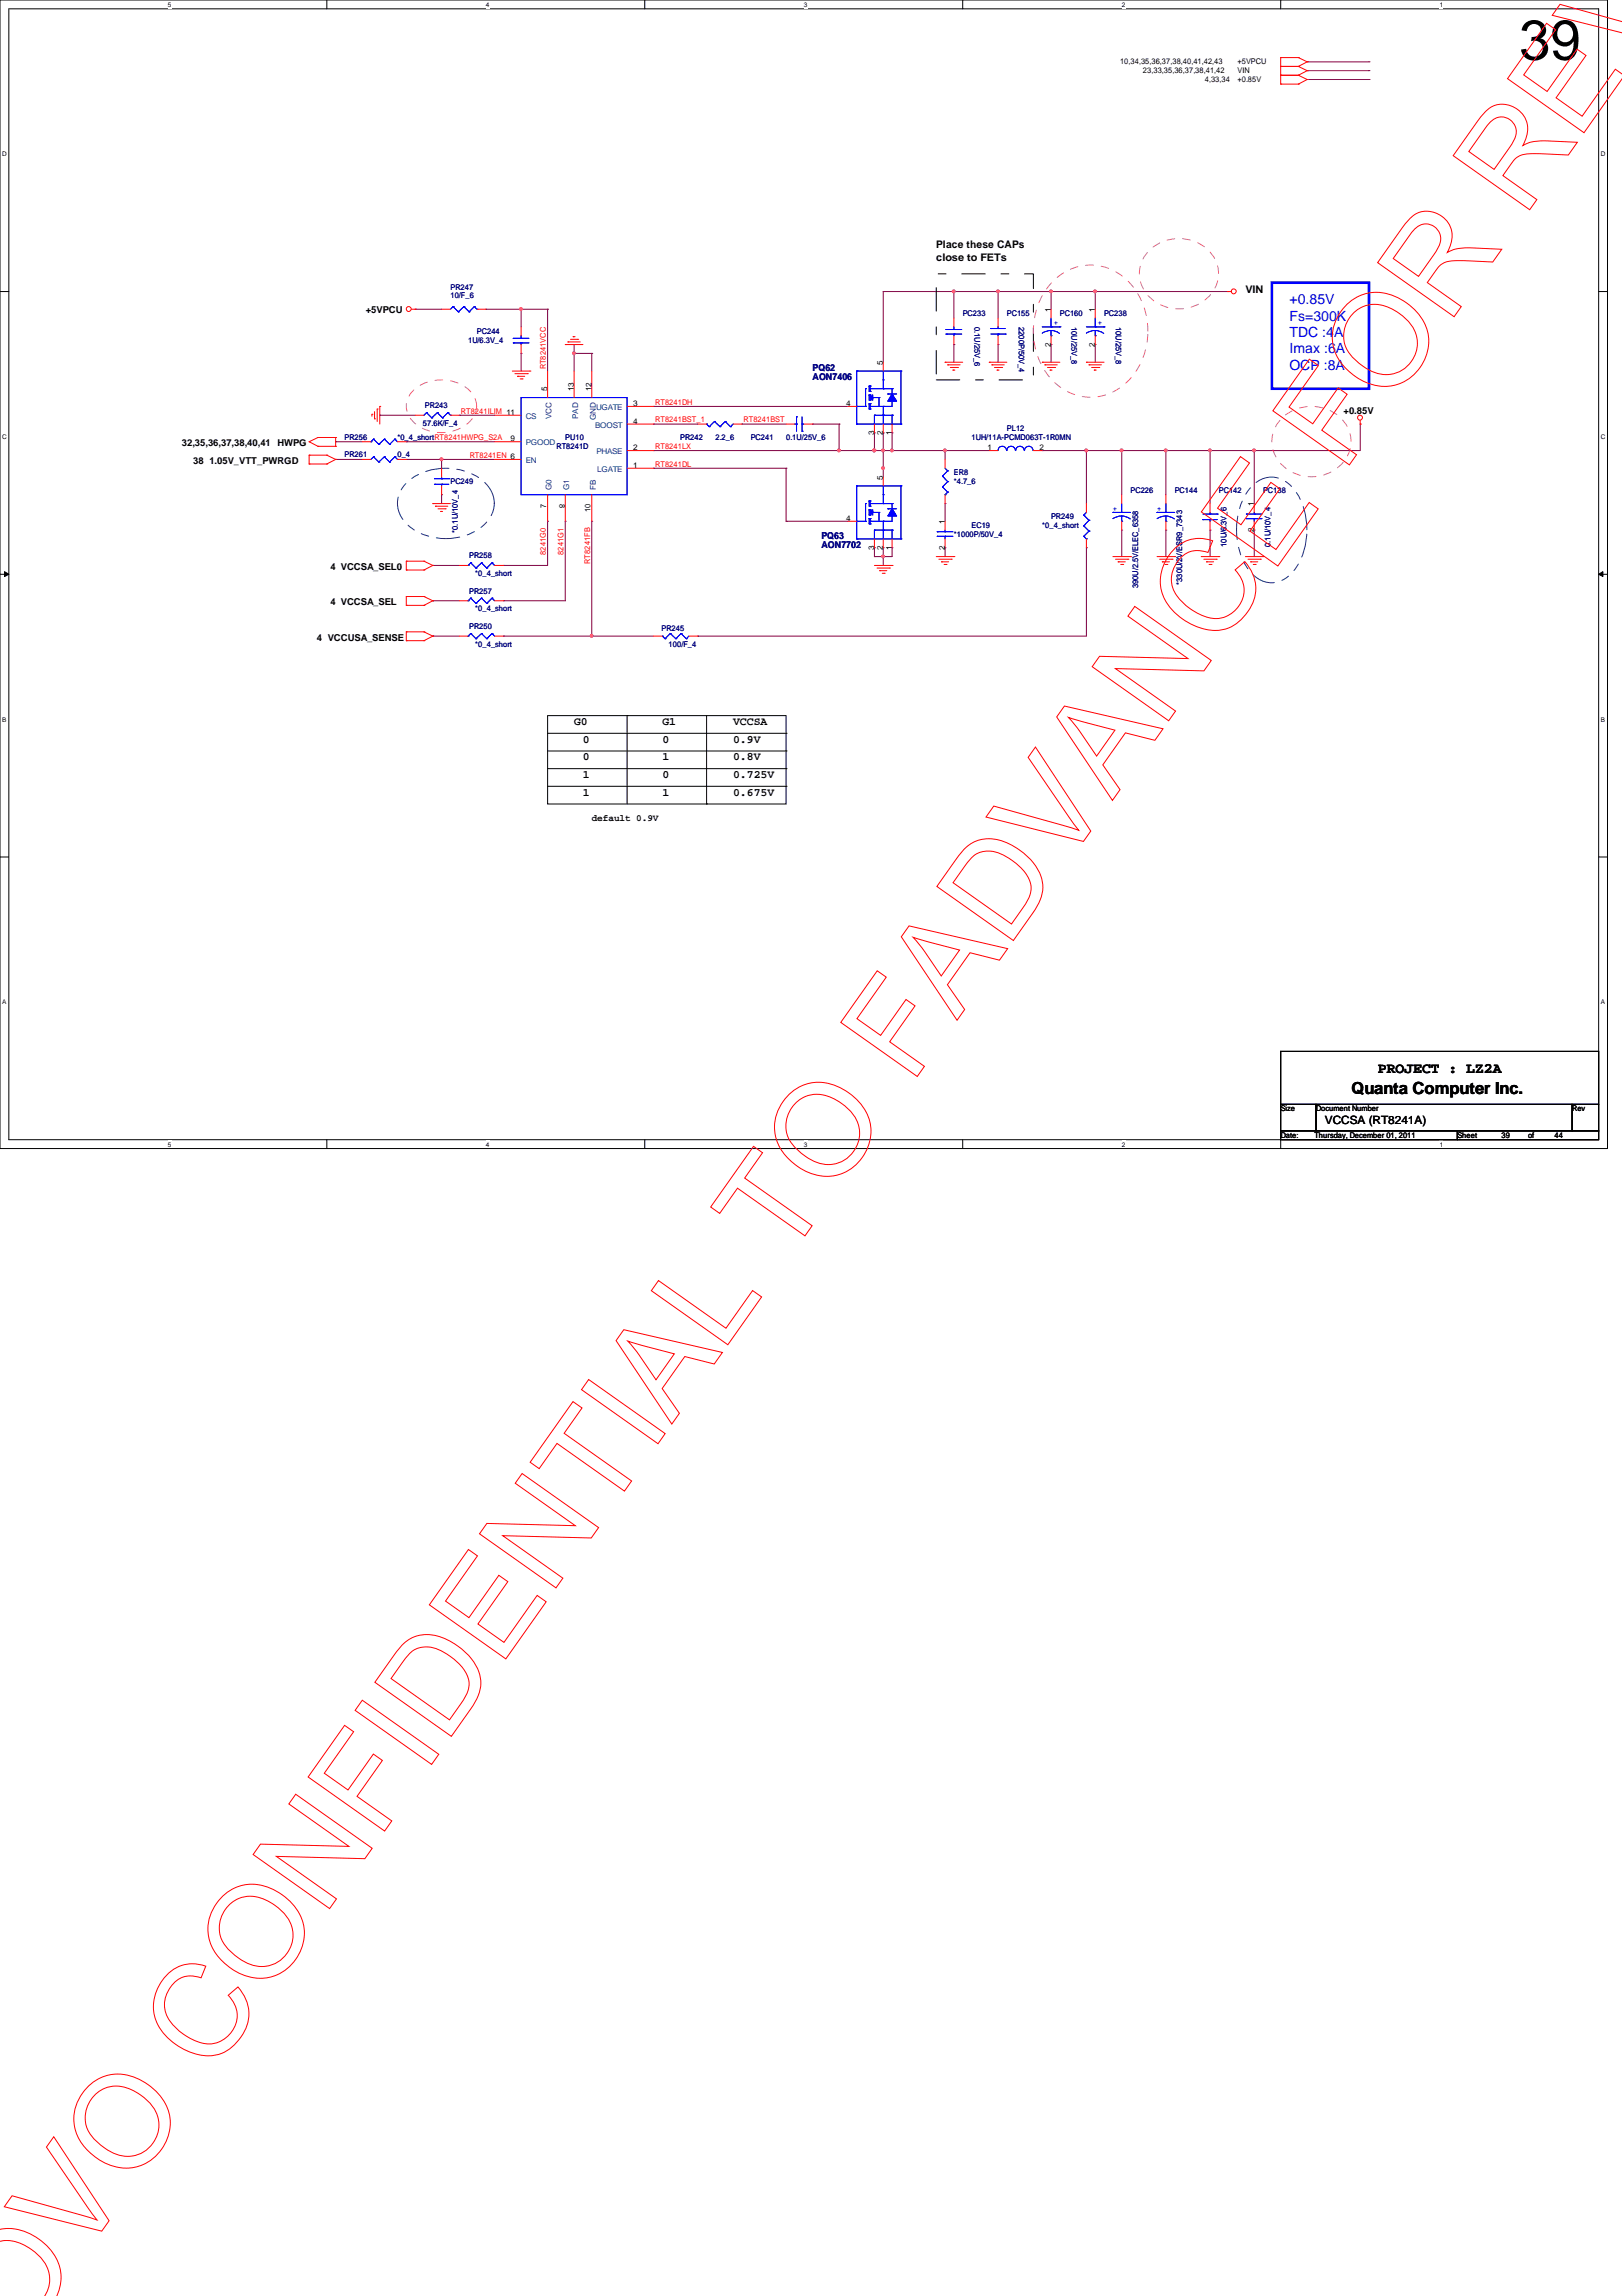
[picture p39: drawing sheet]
<svg xmlns="http://www.w3.org/2000/svg" width="210mm" height="297mm" viewBox="0 0 210 297" stroke-linecap="round" stroke-linejoin="round" font-family="sans-serif">
<defs><g id="words">
<text font-size="7.3" x="196.6" y="7.7">39</text>
<text font-size="2.2" x="174.9" y="141.5">Quanta Computer Inc.</text>
<text font-size="1.9" x="178.3" y="138.8">PROJECT : LZ2A</text>
<g font-size="1.8" fill="#00f">
<text x="166.9" y="39.4">+0.85V</text>
<text x="166.9" y="41.5">Fs=300K</text>
<text x="166.9" y="43.6">TDC :4A</text>
<text x="166.9" y="45.7">Imax :6A</text>
<text x="166.9" y="47.8">OCP :8A</text>
</g>
<g font-size="1.5">
<text x="74.3" y="93.8">G0</text>
<text x="85.7" y="93.8">G1</text>
<text x="94.9" y="93.8">VCCSA</text>
<text x="75.4" y="98.4">0</text>
<text x="75.4" y="100.7">1</text>
<text x="75.4" y="96.1">0</text>
<text x="85.7" y="98.4">1</text>
<text x="85.7" y="96.1">0</text>
<text x="85.7" y="100.7">0</text>
<text x="94.9" y="96.1">0.9V</text>
<text x="94.9" y="98.4">0.8V</text>
<text x="94.9" y="100.7">0.725V</text>
<text x="75.4" y="103">1</text>
<text x="85.7" y="103">1</text>
<text x="94.9" y="103">0.675V</text>
<text x="171.4" y="145.4">VCCSA (RT8241A)</text>
</g>
<g font-size="1.4">
<text x="121.2" y="32.1">Place these CAPs</text>
<text x="121.2" y="33.7">close to FETs</text>
<text x="161.2" y="37.8">VIN</text>
</g>
<g font-size="1.2">
<text x="47.3" y="40.5">+5VPCU</text>
<text x="173.9" y="53.5">+0.85V</text>
<text x="23.5" y="57.7">32,35,36,37,38,40,41 HWPG</text>
<text x="25" y="60">38</text>
<text x="27.1" y="60">1.05V_VTT_PWRGD</text>
<text x="42.8" y="73.7">4 VCCSA_SEL0</text>
<text x="41" y="82.9">4 VCCUSA_SENSE</text>
<text x="42.8" y="78.3">4 VCCSA_SEL</text>
<text x="76.6" y="106.2">default 0.9V</text>
</g>
<g font-size="1.2" fill="#000080">
<text x="105.2" y="48">PQ62</text>
<text x="105.2" y="49.1">AON7406</text>
<text x="106.3" y="69.7">PQ63</text>
<text x="106.3" y="70.9">AON7702</text>
</g>
<g font-size="1">
<text x="144.9" y="8.3">10,34,35,36,37,38,40,41,42,43</text>
<text x="147.9" y="9.5">23,33,35,36,37,38,41,42</text>
<text x="155.9" y="10.6">4,33,34</text>
<text x="160.1" y="8.3">+5VPCU</text>
<text x="160.1" y="9.5">VIN</text>
<text x="160.1" y="10.6">+0.85V</text>
<text x="136" y="40.3" transform="rotate(-90 136 40.3)">1</text>
<text x="141.7" y="40.3" transform="rotate(-90 141.7 40.3)">1</text>
<text x="114.3" y="47.2" transform="rotate(-90 114.3 47.2)">5</text>
<text x="136" y="44.8" transform="rotate(-90 136 44.8)">2</text>
<text x="141.7" y="44.8" transform="rotate(-90 141.7 44.8)">2</text>
<text x="70.8" y="50.6" transform="rotate(-90 70.8 50.6)">5</text>
<text x="74.3" y="50.6" transform="rotate(-90 74.3 50.6)">13</text>
<text x="76.5" y="50.6" transform="rotate(-90 76.5 50.6)">12</text>
<text x="82" y="52.5">3</text>
<text x="109.5" y="52.5">4</text>
<text x="66.1" y="57.1">9</text>
<text x="82" y="58.3">2</text>
<text x="82" y="54.8">4</text>
<text x="113.1" y="56.3" transform="rotate(-90 113.1 56.3)">3</text>
<text x="114.3" y="56.3" transform="rotate(-90 114.3 56.3)">2</text>
<text x="115.4" y="56.3" transform="rotate(-90 115.4 56.3)">1</text>
<text x="127.8" y="58.3">1</text>
<text x="134.5" y="58.3">2</text>
<text x="70.7" y="65.7" transform="rotate(-90 70.7 65.7)">7</text>
<text x="72.4" y="65.2" transform="rotate(90 72.4 65.2)">8</text>
<text x="82" y="60.5">1</text>
<text x="114.3" y="62.1" transform="rotate(-90 114.3 62.1)">5</text>
<text x="162.3" y="65.5" transform="rotate(-90 162.3 65.5)">1</text>
<text x="76.4" y="66.3" transform="rotate(-90 76.4 66.3)">10</text>
<text x="109.5" y="67.4">4</text>
<text x="113.1" y="71.1" transform="rotate(-90 113.1 71.1)">3</text>
<text x="114.3" y="71.1" transform="rotate(-90 114.3 71.1)">2</text>
<text x="115.4" y="71.1" transform="rotate(-90 115.4 71.1)">1</text>
<text x="122.3" y="71.1" transform="rotate(-90 122.3 71.1)">2</text>
<text x="122.3" y="67.8" transform="rotate(-90 122.3 67.8)">1</text>
<text x="162.3" y="68.8" transform="rotate(-90 162.3 68.8)">2</text>
<text x="165.7" y="143.8">Size</text>
<text x="170.3" y="143.8">Document Number</text>
<text x="203.5" y="143.8">Rev</text>
<text x="165.7" y="147.2">Date:</text>
<text x="170.1" y="147.2">Thursday, December 01, 2011</text>
<text x="188.6" y="147.2">Sheet</text>
<text x="194.3" y="147.2">39</text>
<text x="197.7" y="147.2">of</text>
<text x="201.2" y="147.2">44</text>
</g>
<g font-size="1" fill="#000080">
<text x="58.3" y="37.5">PR247</text>
<text x="58.3" y="38.6">10/F_6</text>
<text x="124.6" y="40.9">PC233</text>
<text x="130.3" y="40.9">PC155</text>
<text x="137.2" y="40.9">PC160</text>
<text x="142.9" y="40.9">PC238</text>
<text x="60.6" y="44.3">1U/6.3V_4</text>
<text x="61.7" y="43.2">PC244</text>
<text x="126.1" y="42.3" transform="rotate(90 126.1 42.3)">0.1U/25V_6</text>
<text x="131.8" y="42.3" transform="rotate(90 131.8 42.3)">2200P/50V_4</text>
<text x="138.7" y="42.3" transform="rotate(90 138.7 42.3)">10U/25V_8</text>
<text x="144.4" y="42.3" transform="rotate(90 144.4 42.3)">10U/25V_8</text>
<text x="55" y="52.8">PR243</text>
<text x="44.6" y="56.9">PR256</text>
<text x="44.6" y="59.2">PR261</text>
<text x="51.4" y="56.9">*0_4_shortRT8241HWPG_S2A</text>
<text x="51.4" y="59.2">0_4</text>
<text x="54.7" y="55.1">57.6K/F_4</text>
<text x="72" y="58">RT8241D</text>
<text x="73.2" y="56.9">PU10</text>
<text x="88" y="56.9">PR242</text>
<text x="92.6" y="56.9">2.2_6</text>
<text x="97.2" y="56.9">PC241</text>
<text x="101.7" y="56.9">0.1U/25V_6</text>
<text x="125.7" y="56.9">1UH/11A-PCMD063T-1R0MN</text>
<text x="130.3" y="55.8">PL12</text>
<text x="58.3" y="62.6">PC249</text>
<text x="123.4" y="61.5">ER8</text>
<text x="123.4" y="62.6">*4.7_6</text>
<text x="146.3" y="63.8">PC226</text>
<text x="152" y="63.8">PC144</text>
<text x="157.7" y="63.8">PC142</text>
<text x="163.4" y="63.8">PC138</text>
<text x="59.3" y="68.9" transform="rotate(-90 59.3 68.9)">*0.1U/10V_4</text>
<text x="123.4" y="69.5">*1000P/50V_4</text>
<text x="125.7" y="68.3">EC19</text>
<text x="134.9" y="68.3">*0_4_short</text>
<text x="136" y="67.2">PR249</text>
<text x="158.7" y="70.7" transform="rotate(-90 158.7 70.7)">10U/6.3V_6</text>
<text x="164.4" y="70.7" transform="rotate(-90 164.4 70.7)">0.1U/10V_4</text>
<text x="60.7" y="76.8">PR257</text>
<text x="60.7" y="72.2">PR258</text>
<text x="61.5" y="74.5">*0_4_short</text>
<text x="147.3" y="76.1" transform="rotate(-90 147.3 76.1)">390U/2.5V/ELEC_6358</text>
<text x="153" y="75.6" transform="rotate(-90 153 75.6)">*330U/2V/ESR9_7343</text>
<text x="60.7" y="81.4">PR250</text>
<text x="61.5" y="83.7">*0_4_short</text>
<text x="61.5" y="79.1">*0_4_short</text>
<text x="85.6" y="81.6">PR245</text>
<text x="86.5" y="83.7">100/F_4</text>
</g>
<g font-size="1" fill="#00f">
<text x="136.4" y="42">+</text>
<text x="142.1" y="42">+</text>
<text x="144" y="66.1">+</text>
<text x="149.7" y="66.1">+</text>
</g>
<g font-size="1" fill="#f00">
<text x="70.7" y="47.8" transform="rotate(-90 70.7 47.8)">RT8241VCC</text>
<text x="59.6" y="53.5">RT8241ILIM 11</text>
<text x="84.8" y="52.4">RT8241DH</text>
<text x="60.8" y="59.2">RT8241EN 6</text>
<text x="84.8" y="54.7">RT8241BST_1</text>
<text x="84.8" y="58.1">RT8241LX</text>
<text x="96.2" y="54.7">RT8241BST</text>
<text x="84.8" y="60.4">RT8241DL</text>
<text x="70.7" y="71.8" transform="rotate(-90 70.7 71.8)">8241G0</text>
<text x="72.9" y="71.8" transform="rotate(-90 72.9 71.8)">8241G1</text>
<text x="76.4" y="72.9" transform="rotate(-90 76.4 72.9)">RT8241FB</text>
</g>
<g font-size="1" fill="#004080">
<text x="77.1" y="53">UGATE</text>
<text x="68" y="57.6">PGOOD</text>
<text x="68" y="54.2">CS</text>
<text x="68" y="59.9">EN</text>
<text x="71.4" y="54.3" transform="rotate(-90 71.4 54.3)">VCC</text>
<text x="74.8" y="54.2" transform="rotate(-90 74.8 54.2)">PAD</text>
<text x="77" y="55.3">BOOST</text>
<text x="77.1" y="54.4" transform="rotate(-90 77.1 54.4)">GND</text>
<text x="77.2" y="58.8">PHASE</text>
<text x="71.4" y="63.4" transform="rotate(-90 71.4 63.4)">G0</text>
<text x="73.7" y="63.4" transform="rotate(-90 73.7 63.4)">G1</text>
<text x="77.1" y="63.4" transform="rotate(-90 77.1 63.4)">FB</text>
<text x="77.3" y="61">LGATE</text>
</g>
<g font-size=".8">
<text x="21.7" y=".9">5</text>
<text x="62.9" y=".9">4</text>
<text x="104" y=".9">3</text>
<text x="145.2" y=".9">2</text>
<text x="186.3" y=".9">1</text>
<text x=".3" y="20.2">D</text>
<text x="207.2" y="20.2">D</text>
<text x=".3" y="56.8">C</text>
<text x="207.2" y="56.8">C</text>
<text x=".3" y="93.3">B</text>
<text x="207.2" y="93.3">B</text>
<text x=".3" y="129.9">A</text>
<text x="207.2" y="129.9">A</text>
<text x="21.7" y="148.3">5</text>
<text x="62.9" y="148.3">4</text>
<text x="104" y="148.3">3</text>
<text x="145.2" y="148.3">2</text>
<text x="186.3" y="148.3">1</text>
</g>
</g></defs>
<path d="M0 0h208v148.6h-208zM1.1 1.1h205.8v146.3h-205.8z" fill="none" stroke="#000" stroke-width=".13"/>
<g fill="#fff">
<path d="M21.7 .1h.5v1h-.5z"/>
<path d="M21.7 147.6h.5v.9h-.5z"/>
</g>
<path d="M42.3 0v1.1M42.3 147.4v1.2" fill="none" stroke="#000" stroke-width=".13"/>
<g fill="#fff">
<path d="M62.9 .1h.4v1h-.4z"/>
<path d="M62.9 147.6h.4v.9h-.4z"/>
</g>
<path d="M83.4 0v1.1M83.4 147.4v1.2" fill="none" stroke="#000" stroke-width=".13"/>
<g fill="#fff">
<path d="M104 .1h.5v1h-.5z"/>
<path d="M104 147.6h.5v.9h-.5z"/>
</g>
<path d="M124.6 0v1.1M124.6 147.4v1.2" fill="none" stroke="#000" stroke-width=".13"/>
<g fill="#fff">
<path d="M145.2 .1h.4v1h-.4z"/>
<path d="M145.2 147.6h.4v.9h-.4z"/>
</g>
<path d="M165.7 0v1.1M165.7 147.4v1.2" fill="none" stroke="#000" stroke-width=".13"/>
<g fill="#fff">
<path d="M186.3 .1h.5v1h-.5z"/>
<path d="M186.3 147.6h.5v.9h-.5z"/>
<path d="M.3 19.4h.6v1h-.6z"/>
<path d="M207.2 19.4h.6v1h-.6z"/>
<path d="M.3 56h.6v.9h-.6z"/>
<path d="M207.2 56h.6v.9h-.6z"/>
</g>
<path d="M0 37.7h1.1M206.9 37.7h1.1" fill="none" stroke="#000" stroke-width=".13"/>
<g fill="#fff">
<path d="M.3 92.6h.5v.9h-.5z"/>
<path d="M207.2 92.6h.5v.9h-.5z"/>
</g>
<path d="M0 74.3h1.1M.6 74l.5 .3-.5 .3zM206.9 74.3l.5-.3v.6zM206.9 74.3h1.1" fill="none" stroke="#000" stroke-width=".13"/>
<path d="M.6 74l.5 .3-.5 .3zM206.9 74.3l.5-.3v.6z" fill="#000"/>
<g fill="#fff">
<path d="M.3 129.2h.5v.9h-.5z"/>
<path d="M207.2 129.2h.5v.9h-.5z"/>
</g>
<path d="M0 110.9h1.1M206.9 110.9h1.1" fill="none" stroke="#000" stroke-width=".13"/>
<path d="M70.9 40h.1M70.9 40v8M108.6 58.3h.1M108.6 58.3h4.6" fill="none" stroke="#800040" stroke-width=".13"/>
<path d="M113 58.1h.3v.3l-.2 .1-.1-.1z" fill-rule="evenodd" fill="#f0f"/>
<path d="M113 58.1h.3v.3l-.2 .1-.1-.1z" fill="none" stroke="#f0f" stroke-width=".13"/>
<path d="M108.4 58.1h.3v.3l-.2 .1-.1-.1z" fill-rule="evenodd" fill="#f0f"/>
<path d="M108.4 58.1h.3v.3l-.2 .1-.1-.1z" fill="none" stroke="#f0f" stroke-width=".13"/>
<path d="M67.4 40h.1M67.4 40h3.5M67.4 40v2.3" fill="none" stroke="#800040" stroke-width=".13"/>
<path d="M67.3 39.8h.2v.3l-.1 .1-.1-.1z" fill-rule="evenodd" fill="#f0f"/>
<path d="M67.3 39.8h.2v.3l-.1 .1-.1-.1z" fill="none" stroke="#f0f" stroke-width=".13"/>
<path d="M43.4 59.4h.1M43.4 59.4h3.5M52.6 59.4h.1M52.6 59.4h11.4M57.1 59.4h.1M84.6 52.6h.1M84.6 54.9h.1M84.6 52.6h25.1M84.6 54.9h5.7" fill="none" stroke="#800040" stroke-width=".13"/>
<path d="M57 59.3h.3v.2l-.2 .1-.1-.1z" fill-rule="evenodd" fill="#f0f"/>
<path d="M57 59.3h.3v.2l-.2 .1-.1-.1z" fill="none" stroke="#f0f" stroke-width=".13"/>
<g fill="none" stroke="#800040" stroke-width=".13">
<path d="M113.2 56h.1M113.2 56v2.3M114.3 56h.1M114.3 56v2.3M115.4 56h.1M115.4 56v2.3M101.7 67.4h.1M101.7 67.4h8M113.2 72h.1M113.2 70.9h.1M113.2 70.9v1.1M114.3 70.9h.1"/>
<path d="M114.3 70.9v1.1h-1.1M115.4 70.9h.1M115.4 70.9v1.1"/>
</g>
<path d="M114.1 71.9h.3v.2l-.1 .1-.2-.1z" fill-rule="evenodd" fill="#f0f"/>
<path d="M114.1 71.9h.3v.2l-.1 .1-.2-.1z" fill="none" stroke="#f0f" stroke-width=".13"/>
<path d="M113.2 58.3h.1M113.2 58.3h1.1M114.3 72h.1M114.3 72v1.2" fill="none" stroke="#800040" stroke-width=".13"/>
<path d="M114.1 58.1h.3v.3l-.1 .1-.2-.1z" fill-rule="evenodd" fill="#f0f"/>
<path d="M114.1 58.1h.3v.3l-.1 .1-.2-.1z" fill="none" stroke="#f0f" stroke-width=".13"/>
<path d="M113 58.1h.3v.3l-.2 .1-.1-.1z" fill-rule="evenodd" fill="#f0f"/>
<path d="M113 58.1h.3v.3l-.2 .1-.1-.1z" fill="none" stroke="#f0f" stroke-width=".13"/>
<g fill="none" stroke="#800040" stroke-width=".13">
<path d="M49.1 53.7h.1M49.1 53.7h4.6M52.6 57.1h.1M52.6 57.1h11.4M53.7 40h.1M53.7 40h3.4M57.1 59.4h.1M57.1 59.4v1.2M59.4 53.7h.1M59.4 53.7h4.6M62.9 40h.1M62.9 40h4.5"/>
<path d="M67.4 45.7h.1M67.4 45.7v2.3M84.6 58.3h.1M96 54.9h.1M96 54.9h5.7M108.6 54.9h.1M108.6 54.9v3.4h-24M114.3 58.3h.1M114.3 58.3h1.1M57.1 64h.1M57.1 64v1.2M76.6 67.4h.1"/>
<path d="M76.6 67.4v14.9M84.6 60.6h.1M84.6 60.6h17.1M101.7 60.6h.1M101.7 60.6v6.8"/>
</g>
<path d="M76.4 82.1h.3v.3l-.2 .1-.1-.1z" fill-rule="evenodd" fill="#f0f"/>
<path d="M76.4 82.1h.3v.3l-.2 .1-.1-.1z" fill="none" stroke="#f0f" stroke-width=".13"/>
<path d="M43.4 57.1h.1M43.4 57.1h3.5M122.3 58.3h.1M122.3 58.3h5.7M56 82.3h.1M56 82.3h3.4M65.2 82.3h.1M65.2 82.3h11.4" fill="none" stroke="#800040" stroke-width=".13"/>
<path d="M122.1 58.1h.3v.3l-.1 .1-.2-.1z" fill-rule="evenodd" fill="#f0f"/>
<path d="M122.1 58.1h.3v.3l-.1 .1-.2-.1z" fill="none" stroke="#f0f" stroke-width=".13"/>
<path d="M74.3 45.7h.1M74.3 45.7v2.3" fill="none" stroke="#800040" stroke-width=".13"/>
<path d="M74.1 45.6h.3v.2l-.1 .1-.2-.1z" fill-rule="evenodd" fill="#f0f"/>
<path d="M74.1 45.6h.3v.2l-.1 .1-.2-.1z" fill="none" stroke="#f0f" stroke-width=".13"/>
<g fill="none" stroke="#800040" stroke-width=".13">
<path d="M74.3 45.7h.1M74.3 44.6h.1M74.3 45.7h2.3M74.3 44.6v1.1M76.6 45.7h.1M76.6 45.7v2.3M105.2 54.9h.1M105.2 54.9h3.4M162.3 58.3h.1M162.3 58.3h13.7M56 77.7h.1M56 73.2h.1"/>
<path d="M56 77.7h3.4M56 73.2h3.4M65.2 77.7h.1M65.2 73.2h.1M70.9 67.4h.1M70.9 67.4v5.8h-5.7M73.2 67.4h.1M73.2 67.4v10.3h-8M114.3 72h.1M114.3 72h1.1M76.6 82.3h.1M76.6 82.3h8"/>
<path d="M90.3 82.3h.1M90.3 82.3h50.3"/>
</g>
<path d="M162.1 58.1h.3v.3l-.1 .1-.2-.1z" fill-rule="evenodd" fill="#f0f"/>
<path d="M162.1 58.1h.3v.3l-.1 .1-.2-.1z" fill="none" stroke="#f0f" stroke-width=".13"/>
<path d="M123.4 37.7h.1M123.4 37.7v3.4M129.2 37.7h.1M129.2 37.7v3.4M136 37.7h.1M136 37.7h22.9M141.7 37.7h.1M141.7 37.7v2.3M141.7 44.6h.1M141.7 44.6v2.3M176 54.9h.1M176 54.9v3.4" fill="none" stroke="#800040" stroke-width=".13"/>
<path d="M141.6 37.6h.2v.2l-.1 .1-.1-.1z" fill-rule="evenodd" fill="#f0f"/>
<path d="M141.6 37.6h.2v.2l-.1 .1-.1-.1z" fill="none" stroke="#f0f" stroke-width=".13"/>
<path d="M136 37.7h.1M136 37.7v2.3" fill="none" stroke="#800040" stroke-width=".13"/>
<path d="M135.9 37.6h.2v.2l-.1 .1-.1-.1z" fill-rule="evenodd" fill="#f0f"/>
<path d="M135.9 37.6h.2v.2l-.1 .1-.1-.1z" fill="none" stroke="#f0f" stroke-width=".13"/>
<path d="M123.4 37.7h.1M123.4 37.7h12.6M129.2 37.7h.1M123.4 44.6h.1M123.4 44.6v2.3M129.2 44.6h.1M129.2 44.6v2.3M136 44.6h.1M136 44.6v2.3" fill="none" stroke="#800040" stroke-width=".13"/>
<path d="M129 37.6h.3v.2l-.2 .1-.1-.1z" fill-rule="evenodd" fill="#f0f"/>
<path d="M129 37.6h.3v.2l-.2 .1-.1-.1z" fill="none" stroke="#f0f" stroke-width=".13"/>
<path d="M140.6 58.3h.1M140.6 58.3v6.9" fill="none" stroke="#800040" stroke-width=".13"/>
<path d="M140.4 58.1h.3v.3l-.2 .1-.1-.1z" fill-rule="evenodd" fill="#f0f"/>
<path d="M140.4 58.1h.3v.3l-.2 .1-.1-.1z" fill="none" stroke="#f0f" stroke-width=".13"/>
<path d="M115.4 58.3h.1M115.4 58.3h6.9M122.3 58.3h.1M122.3 58.3v1.1M134.9 58.3h.1M134.9 58.3h5.7M122.3 65.2h.1M122.3 70.9h.1M122.3 65.2v2.2M122.3 70.9v1.1M140.6 70.9h.1M140.6 70.9v11.4" fill="none" stroke="#800040" stroke-width=".13"/>
<path d="M115.3 58.1h.3v.3l-.2 .1-.1-.1z" fill-rule="evenodd" fill="#f0f"/>
<path d="M115.3 58.1h.3v.3l-.2 .1-.1-.1z" fill="none" stroke="#f0f" stroke-width=".13"/>
<path d="M114.3 37.7h.1M114.3 37.7v9.2M114.3 37.7h9.1M123.4 37.7h.1" fill="none" stroke="#800040" stroke-width=".13"/>
<path d="M123.3 37.6h.3v.2l-.2 .1-.1-.1z" fill-rule="evenodd" fill="#f0f"/>
<path d="M123.3 37.6h.3v.2l-.2 .1-.1-.1z" fill="none" stroke="#f0f" stroke-width=".13"/>
<path d="M114.3 60.6h.1M114.3 60.6v1.1" fill="none" stroke="#800040" stroke-width=".13"/>
<path d="M114.1 60.4h.3v.3h-.1h-.2z" fill-rule="evenodd" fill="#f0f"/>
<path d="M114.1 60.4h.3v.3h-.1h-.2z" fill="none" stroke="#f0f" stroke-width=".13"/>
<g fill="none" stroke="#800040" stroke-width=".13">
<path d="M114.3 58.3h.1M114.3 58.3v2.3M150.9 58.3h.1M150.9 58.3h11.4M156.6 58.3h.1M156.6 58.3v6.9M162.3 58.3h.1M162.3 58.3v6.9M145.2 68.6h.1M145.2 68.6v3.4M150.9 68.6h.1M150.9 68.6v3.4"/>
<path d="M156.6 68.6h.1M156.6 68.6v3.4M162.3 68.6h.1M162.3 68.6v3.4"/>
</g>
<path d="M156.4 58.1h.3v.3l-.2 .1-.1-.1z" fill-rule="evenodd" fill="#f0f"/>
<path d="M156.4 58.1h.3v.3l-.2 .1-.1-.1z" fill="none" stroke="#f0f" stroke-width=".13"/>
<path d="M140.6 58.3h.1M140.6 58.3h4.6M145.2 58.3h.1M145.2 58.3v5.7M150.9 58.3h.1M150.9 58.3v5.7" fill="none" stroke="#800040" stroke-width=".13"/>
<path d="M150.7 58.1h.3v.3l-.2 .1-.1-.1z" fill-rule="evenodd" fill="#f0f"/>
<path d="M150.7 58.1h.3v.3l-.2 .1-.1-.1z" fill="none" stroke="#f0f" stroke-width=".13"/>
<path d="M145.2 58.3h.1M145.2 58.3h5.7" fill="none" stroke="#800040" stroke-width=".13"/>
<path d="M145 58.1h.3v.3l-.2 .1-.1-.1z" fill-rule="evenodd" fill="#f0f"/>
<path d="M145 58.1h.3v.3l-.2 .1-.1-.1z" fill="none" stroke="#f0f" stroke-width=".13"/>
<path d="M169.2 8h8M169.2 9.1h8M169.2 10.3h8M177.2 8h.1M177.2 9.1h.1M177.2 10.3h.1" fill="none" stroke="#800040" stroke-width=".13"/>
<g fill="none" stroke="#f00" stroke-width=".13">
<path d="M165.7 8.6h.1M165.7 7.5h.1M165.7 9.7h.1M165.7 10.9h.1M165.7 7.5h2.3M165.7 8.6h2.3M165.7 7.5v3.4M165.7 9.7h2.3M165.7 10.9h2.3M168 7.5h.1M168 8.6h.1M168 9.7h.1"/>
<path d="M168 10.9h.1M168 7.5l1.2 .5M168 8.6l1.2 .5M168 9.7l1.2 .6M169.2 8h.1M169.2 9.1h.1M169.2 10.3h.1M169.2 8l-1.2 .6M169.2 9.1l-1.2 .6M169.2 10.3l-1.2 .6M158.9 37.7h.1M158.9 37.7h.4"/>
<path d="M40 57.1h.1M40 58.9h.1M40 57.1l1.1 .6M40 58.9h2.3M40 58.9v1.1M41.1 56.6h.1M41.1 57.7h.1M41.1 56.6l-1.1 .5M41.1 56.6h2.3M41.1 57.7h2.3M42.3 58.9h.1M42.3 58.9l1.1 .5"/>
<path d="M43.4 56.6h.1M43.4 57.7h.1M43.4 59.4h.1M43.4 56.6v1.1M43.4 59.4l-1.1 .6M48.1 53.6h.1M48.1 53.6v.2M48.5 54.2h.1M48.5 53.3v.9M48.8 52.9h.1M48.8 52.9v1.6M49.1 52.6h.1"/>
<path d="M49.1 52.6v2.3M53.3 40h.4M53.7 40h.1M66.3 48h2.3M66.6 48.3h1.6M67 48.7h.1M67 48.7h.9M67.3 49h.3M67.6 49h.1M68.2 48.3h.1M68.6 48h.1M73.2 44.6h.1"/>
<path d="M73.2 44.6h2.2M73.5 44.2h.1M73.5 44.2h1.6M73.8 43.9h1M74.2 43.6h.1M74.2 43.6h.2M74.8 43.9h.1M122.3 46.9h.1M122.3 46.9h2.3M122.6 47.2h.1M122.6 47.2h1.6M123 47.5h.9"/>
<path d="M123.3 47.9h.1M123.3 47.9h.3M123.9 47.5h.1M128 46.9h.1M128 46.9h2.3M128.4 47.2h.1M128.4 47.2h1.6M128.7 47.5h.9M129 47.9h.1M129 47.9h.3M129.6 47.5h.1M134.9 46.9h.1"/>
<path d="M134.9 46.9h2.3M135.2 47.2h.1M135.2 47.2h1.6M135.6 47.5h.9M135.9 47.9h.1M135.9 47.9h.2M136.5 47.5h.1M140.6 46.9h.1M140.6 46.9h2.3M140.9 47.2h.1M140.9 47.2h1.6M141.3 47.5h.9"/>
<path d="M141.6 47.9h.1M141.6 47.9h.3M142.2 47.5h.1M176 54.9h.1M176 54.4v.5M40 60h.1M40 60h2.3M42.3 60h.1M52.6 73.7h.1M52.6 72.6h.1M52.6 78.3h.1M52.6 77.2h.1"/>
<path d="M52.6 72.6v1.1M52.6 77.2v1.1M52.6 72.6h2.3M52.6 73.7h2.3M52.6 77.2h2.3M52.6 78.3h2.3M54.9 72.6h.1M54.9 73.7h.1M54.9 77.2h.1M54.9 78.3h.1M54.9 72.6l1.1 .6M54.9 77.2l1.1 .5"/>
<path d="M56 73.2h.1M56 77.7h.1M56 65.2h.1M56 73.2l-1.1 .5M56 77.7l-1.1 .6M56 65.2h2.3M56.3 65.5h.1M56.3 65.5h1.7M56.7 65.8h.9M57 66.2h.1M57 66.2h.3M57.6 65.8h.1"/>
<path d="M113.2 73.2h2.2M113.5 73.5h1.6M113.8 73.8h.1M113.8 73.8h1M114.2 74.2h.2M114.4 74.2h.1M115.1 73.5h.1M115.4 73.2h.1M121.2 72h2.2M121.5 72.3h1.6M121.8 72.7h.1M121.8 72.7h1"/>
<path d="M122.2 73h.2M122.4 73h.1M123.1 72.3h.1M123.4 72h.1M144 72h2.3M144.4 72.3h1.6M144.7 72.7h.1M144.7 72.7h.9M145 73h.3M145.3 73h.1M146 72.3h.1M146.3 72h.1"/>
<path d="M149.7 72h2.3M150.1 72.3h1.6M150.4 72.7h.1M150.4 72.7h.9M150.7 73h.3M151 73h.1M151.7 72.3h.1M152 72h.1M155.4 72h2.3M155.8 72.3h1.6M156.1 72.7h.1M156.1 72.7h1"/>
<path d="M156.5 73h.2M156.7 73h.1M157.4 72.3h.1M157.7 72h.1M161.2 72h2.2M161.5 72.3h1.6M161.8 72.7h.1M161.8 72.7h1M162.2 73h.2M162.4 73h.1M163.1 72.3h.1M163.4 72h.1"/>
<path d="M52.6 81.7h.1M52.6 82.9h.1M52.6 82.9h2.3M52.6 81.7h2.3M52.6 81.7v1.2M54.9 82.9h.1M54.9 81.7h.1M54.9 81.7l1.1 .6M56 82.3h.1M56 82.3l-1.1 .6"/>
<circle cx="52.9" cy="40" r=".32"/>
<circle cx="159.7" cy="37.7" r=".32"/>
<circle cx="176" cy="54" r=".32"/>
</g>
<g fill="none" stroke="#000" stroke-width=".13">
<path d="M70.9 92.6h30.8v11.4h-30.8zM70.9 97.2h30.8M70.9 94.9h30.8M70.9 99.4h30.8M81.2 92.6h.1M81.2 92.6v11.4M91.4 92.6v11.4M101.7 97.2h.1M101.7 94.9h.1M101.7 99.4h.1M70.9 101.7h30.8M91.4 104h.1"/>
<path d="M101.7 101.7h.1M165.7 136h41.2v6.9h-41.2zM165.7 142.9h4.6v3.4h-4.6zM165.7 146.3h22.9v1.1h-22.9zM170.3 142.9h33.2v3.4h-33.2zM188.6 146.3h18.3v1.1h-18.3zM203.5 142.9h3.4v3.4h-3.4z"/>
</g>
<path d="M121.2 35.4h12.5v13.7h-12.5z" fill="none" stroke="#000" stroke-width=".13" stroke-dasharray="3 2 1 2"/>
<path d="M164.6 36.6h12.6v13.7h-12.6z" fill="none" stroke="#00f" stroke-width=".34"/>
<path d="M136.6 36.1a6.8 6.8 0 0 1 10.4 1.5 9.3 9.3 0 0 1-2.1 12.6 6.7 6.7 0 0 1-9.6-2.1 9.5 9.5 0 0 1 1.3-12zM148.6 32.5a5.4 5.4 0 0 1 8.8 1.3 4.4 4.4 0 0 1-3.1 5.9 5.2 5.2 0 0 1-6.8-3.5 4.1 4.1 0 0 1 1.1-3.7zM53.4 50.6a5.5 5.5 0 0 1 7.5 0 2.76 2.76 0 0 1-.6 4.3 5.5 5.5 0 0 1-6.9-.5 2.71 2.71 0 0 1 0-3.8zM165.8 54.2a5.4 5.4 0 0 1 8.7 1.3 4.4 4.4 0 0 1-3 5.9 5.2 5.2 0 0 1-6.8-3.5 4.1 4.1 0 0 1 1.1-3.7z" fill="none" stroke="#f0f" stroke-width=".13" stroke-dasharray="1 1 1 1 1 1 1 1"/>
<path d="M52.6 62.4a7.8 7.8 0 0 1 10.1 0 3.6 3.6 0 0 1 0 5.4 7.7 7.7 0 0 1-10.1 0 3.6 3.6 0 0 1 0-5.4zM161.9 63a3.4 3.4 0 0 1 5.3 0 9 9 0 0 1 0 11.1 3.4 3.4 0 0 1-5.3 0 9.1 9.1 0 0 1 0-11.1z" fill="none" stroke="#004080" stroke-width=".13" stroke-dasharray="3 1 1 1 1 1"/>
<path d="M115.4 65.8l.6 1h-1.1z" fill="#00f"/>
<path d="M115.4 65.8l.6 1h-1.1z" fill="none" stroke="#00f" stroke-width=".13"/>
<path d="M112.6 66.3l.3-.3v.6z" fill="#00f"/>
<g fill="none" stroke="#00f" stroke-width=".13">
<path d="M110.9 62.9h.1M110.9 69.7h.1M110.9 69.7h5.7M110.9 62.9h5.7M110.9 62.9v6.8M110.9 67.4h1.1M112 65.2h.1M112 67.4h.1M112 65.2v2.2M112.5 67.1h.1M112.5 66h.1M112.5 64.8h.1"/>
<path d="M112.5 64.8v.7h.1M112.5 66v.6h.1M112.5 67.1v.7h.1M112.6 66.3l.3-.3v.6zM112.6 67.8h.1M112.6 67.1h.1M112.6 66.6h.1M112.6 66h.1M112.6 65.5h.1M112.6 64.8h.1M112.6 67.4h.1M112.6 64.8v.7"/>
<path d="M112.6 66v.6M112.6 67.1v.7M112.6 65.2h2.8M112.9 66.3h.1M112.9 66.3h.8M113.2 68.6h.1M113.2 68.6v1.1M113.2 68.6h2.2M113.7 66.3h.1M113.7 66.3v1.1M114.3 64h.1M114.3 65.2h.1"/>
<path d="M114.3 68.6h.1M114.3 67.4h.1M114.3 62.9v2.3M114.3 67.4v2.3M114.9 65.8h.1M114.9 65.8h1.1M115.4 66.8h.1M115.4 65.2h.1M115.4 68.6h.1M115.4 65.2v.6M115.4 66.8v.6h-2.8M115.4 68.6v1.1"/>
<path d="M116.6 69.7h.1M116.6 62.9h.1M116.6 62.9v6.8"/>
</g>
<path d="M115.4 65.8l.6 1h-1.1z" fill="#00f"/>
<path d="M115.4 65.8l.6 1h-1.1z" fill="none" stroke="#00f" stroke-width=".13"/>
<path d="M112.6 66.3l.3-.3v.6z" fill="#00f"/>
<g fill="none" stroke="#00f" stroke-width=".13">
<path d="M58.6 39.7h.1M58.6 39.7l-.3 .3M58.6 39.7l.7 .6M60 39.7h.1M60 39.7l-.7 .6M60 39.7l.7 .6M61.4 39.7h.1M61.4 39.7l-.7 .6M61.4 39.7l.3 .3M59.3 40.3h.1M60.7 40.3h.1M61.7 40h.1"/>
<path d="M66.4 43.8h.1M66.4 44.4h.1M66.4 43.8h2.1M66.4 44.4h2.1M67.4 51.4h13.8v12.6h-13.8zM67.4 44.4h.1M67.4 43.8h.1M67.4 43.4v.4M67.4 44.4v.2M91.4 54.9h.1M91.4 54.9l.4 .3M91.8 55.2h.1"/>
<path d="M92.5 54.5h.1M92.5 54.5l.7 .7M92.5 54.5l-.7 .7M93.2 55.2h.1M93.9 54.5h.1M93.9 54.5l.6 .7M93.9 54.5l-.7 .7M94.5 55.2h.1M94.9 54.9l-.4 .3M122.4 42.6h.1M122.4 43.2h.1M122.4 42.6h2.1"/>
<path d="M122.4 43.2h2.1M123.4 43.2h.1M123.4 42.6h.1M123.4 42.3v.3M123.4 43.2v.2M134.9 42.3h2.3M136 43.4h.1M136 42.3h.1M136 42.8l.6 .1 .5 .2M136 42.8h-.6l-.5 .3M136 41.1v1.2M136 42.8v.6"/>
<path d="M137.2 42.3h.1M56.2 62.7h.1M56.2 62.7h1.9M56.2 61.9h1.9M57.1 61.9h.1M57.1 62.7h.1M57.1 61.7v.2M57.1 62.7v.2M58.1 61.9h.1M60.6 77.7h.1M60.9 77.4h.1M60.9 77.4l.7 .7"/>
<path d="M60.9 77.4l-.3 .3M61.6 78.1h.1M62.3 77.4h.1M62.3 77.4l.7 .7M62.3 77.4l-.7 .7M63 78.1h.1M63.7 77.4h.1M63.7 77.4l.3 .3M63.7 77.4l-.7 .7M110.9 62.9h.1M110.9 69.7h.1M110.9 69.7h5.7"/>
<path d="M110.9 62.9h5.7M110.9 62.9v6.8M110.9 67.4h1.1M112 65.2h.1M112 67.4h.1M112 65.2v2.2M112.5 67.1h.1M112.5 66h.1M112.5 64.8h.1M112.5 64.8v.7h.1M112.5 66v.6h.1M112.5 67.1v.7h.1"/>
<path d="M112.6 66.3l.3-.3v.6zM112.6 67.8h.1M112.6 67.1h.1M112.6 66.6h.1M112.6 66h.1M112.6 65.5h.1M112.6 64.8h.1M112.6 67.4h.1M112.6 64.8v.7M112.6 66v.6M112.6 67.1v.7M112.6 65.2h2.8"/>
<path d="M112.9 66.3h.1M112.9 66.3h.8M113.2 68.6h.1M113.2 68.6v1.1M113.2 68.6h2.2M113.7 66.3h.1M113.7 66.3v1.1M114.3 64h.1M114.3 65.2h.1M114.3 68.6h.1M114.3 67.4h.1M114.3 62.9v2.3"/>
<path d="M114.3 67.4v2.3M114.9 65.8h.1M114.9 65.8h1.1M115.4 66.8h.1M115.4 65.2h.1M115.4 68.6h.1M115.4 65.2v.6M115.4 66.8v.6h-2.8M115.4 68.6v1.1M116.6 69.7h.1M116.6 62.9h.1M116.6 62.9v6.8"/>
<path d="M121.3 69.4h.1M121.3 68.8h.1M121.3 69.4h2M121.3 68.8h2M122.3 68.8h.1M122.3 69.4h.1M122.3 68.6v.2M122.3 69.4v.3M140.3 66.6h.1M140.3 68h.1M140.3 69.4h.1M140.3 66.6l.6 .7"/>
<path d="M140.3 68l.6 .7M140.3 69.4l.3 .3M140.6 69.7h.1M140.6 66.3l-.3 .3M140.9 67.3h.1M140.9 68.7h.1M140.9 67.3l-.6 .7M140.9 68.7l-.6 .7M149.7 66.3h.1M149.7 66.3h2.3M150.9 67.4h.1M150.9 66.3h.1"/>
<path d="M150.9 66.8h-.6l-.6 .3M150.9 66.8l.5 .1 .6 .2M150.9 65.2v1.1M150.9 66.8v.6M155.7 67.2h.1M155.7 67.2h1.8M155.7 66.5h1.8M156.6 66.5h.1M156.6 67.2h.1M156.6 66.3v.2M156.6 67.2v.2M157.5 66.5h.1"/>
<path d="M60.6 82.3h.1M60.9 82h.1M60.9 82l.7 .6M60.9 82l-.3 .3M61.6 82.6h.1M62.3 82h.1M62.3 82l.7 .6M62.3 82l-.7 .6M63 82.6h.1M63.7 82h.1M63.7 82l.3 .3M63.7 82l-.7 .6"/>
</g>
<g fill="none" stroke="#f00" stroke-width=".13">
<path d="M57.1 40h1.2M61.7 40h1.2M64 57.1h3.4M64 53.7h3.4M64 59.4h3.4M67.4 42.3v1.1M67.4 44.6v1.1M70.9 48v3.4M74.3 48v3.4M76.6 48v3.4M81.2 54.9h3.4M81.2 58.3h3.4"/>
<path d="M81.2 52.6h3.4M90.3 54.9h1.1M94.9 54.9h1.1M123.4 41.1v1.2M123.4 43.4v1.2M136 40v1.1M136 43.4v1.2M57.1 60.6v1.1M57.1 62.9v1.1M59.4 77.7h1.2M64 77.7h1.2M70.9 64v3.4"/>
<path d="M73.2 64v3.4M76.6 64v3.4M81.2 60.6h3.4M109.7 67.4h1.2M113.2 69.7v1.2M114.3 61.7v1.2M114.3 69.7v1.2M115.4 69.7v1.2M122.3 67.4v1.2M122.3 69.7v1.2M140.6 65.2v1.1M140.6 69.7v1.2"/>
<path d="M150.9 64v1.2M150.9 67.4v1.2M156.6 65.2v1.1M156.6 67.4v1.2M59.4 82.3h1.2M64 82.3h1.2"/>
</g>
<path d="M115.4 51l.6 .9h-1.1z" fill="#00f"/>
<path d="M115.4 51l.6 .9h-1.1z" fill="none" stroke="#00f" stroke-width=".13"/>
<path d="M112.6 51.4l.3-.3v.7z" fill="#00f"/>
<g fill="none" stroke="#00f" stroke-width=".13">
<path d="M110.9 48h.1M110.9 54.9h.1M110.9 54.9h5.7M110.9 48h5.7M110.9 48v6.9M110.9 52.6h1.1M112 50.3h.1M112 52.6h.1M112 50.3v2.3M112.5 52.2h.1M112.5 51.1h.1M112.5 50h.1"/>
<path d="M112.5 50v.6h.1M112.5 51.1v.7h.1M112.5 52.2v.7h.1M112.6 51.4l.3-.3v.7zM112.6 52.9h.1M112.6 52.2h.1M112.6 51.8h.1M112.6 51.1h.1M112.6 50.6h.1M112.6 50h.1M112.6 52.6h.1M112.6 50v.6"/>
<path d="M112.6 51.1v.7M112.6 52.2v.7M112.6 50.3h2.8M112.9 51.4h.1M112.9 51.4h.8M113.2 53.7h.1M113.2 53.7v1.2M113.2 53.7h2.2M113.7 51.4h.1M113.7 51.4v1.2M114.3 49.1h.1M114.3 50.3h.1"/>
<path d="M114.3 53.7h.1M114.3 52.6h.1M114.3 48v2.3M114.3 52.6v2.3M114.9 51h.1M114.9 51h1.1M115.4 51.9h.1M115.4 50.3h.1M115.4 53.7h.1M115.4 50.3v.7M115.4 51.9v.7h-2.8M115.4 53.7v1.2"/>
<path d="M116.6 54.9h.1M116.6 48h.1M116.6 48v6.9"/>
</g>
<path d="M115.4 51l.6 .9h-1.1z" fill="#00f"/>
<path d="M115.4 51l.6 .9h-1.1z" fill="none" stroke="#00f" stroke-width=".13"/>
<path d="M112.6 51.4l.3-.3v.7z" fill="#00f"/>
<g fill="none" stroke="#00f" stroke-width=".13">
<path d="M48 57.1h.1M48.3 56.8h.1M48.3 59.1h.1M48.3 56.8l.7 .7M48.3 56.8l-.3 .3M48.3 59.1l-.3 .3M48.3 59.1l.7 .7M49 57.5h.1M49 59.8h.1M49.7 56.8h.1M49.7 59.1h.1M49.7 56.8l.7 .7"/>
<path d="M49.7 56.8l-.7 .7M49.7 59.1l-.7 .7M49.7 59.1l.7 .7M50.4 57.5h.1M50.4 59.8h.1M51.1 56.8h.1M51.1 59.1h.1M51.1 56.8l.3 .3M51.1 56.8l-.7 .7M51.1 59.1l-.7 .7M51.1 59.1l.3 .3M51.4 59.4h.1"/>
<path d="M55.2 53.4h.1M55.2 53.4l-.3 .3M55.2 53.4l.7 .7M55.9 54.1h.1M56.6 53.4h.1M56.6 53.4l-.7 .7M56.6 53.4l.7 .7M57.3 54.1h.1M58 53.4h.1M58 53.4l-.7 .7M58 53.4l.3 .3M58.3 53.7h.1"/>
<path d="M102.9 54.9h.2M103.1 54.9h.1M103.1 53.9h.1M103.1 53.9v1.9M103.8 55.8h.1M103.8 54.9h.1M103.8 54.9h.2M103.8 53.9v1.9M110.9 48h.1M110.9 54.9h.1M110.9 54.9h5.7M110.9 48h5.7"/>
<path d="M110.9 48v6.9M110.9 52.6h1.1M112 50.3h.1M112 52.6h.1M112 50.3v2.3M112.5 52.2h.1M112.5 51.1h.1M112.5 50h.1M112.5 50v.6h.1M112.5 51.1v.7h.1M112.5 52.2v.7h.1M112.6 51.4l.3-.3v.7z"/>
<path d="M112.6 52.9h.1M112.6 52.2h.1M112.6 51.8h.1M112.6 51.1h.1M112.6 50.6h.1M112.6 50h.1M112.6 52.6h.1M112.6 50v.6M112.6 51.1v.7M112.6 52.2v.7M112.6 50.3h2.8M112.9 51.4h.1"/>
<path d="M112.9 51.4h.8M113.2 53.7h.1M113.2 53.7v1.2M113.2 53.7h2.2M113.7 51.4h.1M113.7 51.4v1.2M114.3 49.1h.1M114.3 50.3h.1M114.3 53.7h.1M114.3 52.6h.1M114.3 48v2.3M114.3 52.6v2.3"/>
<path d="M114.9 51h.1M114.9 51h1.1M115.4 51.9h.1M115.4 50.3h.1M115.4 53.7h.1M115.4 50.3v.7M115.4 51.9v.7h-2.8M115.4 53.7v1.2M116.6 54.9h.1M116.6 48h.1M116.6 48v6.9M128.2 42.5h.1"/>
<path d="M128.2 43.2h1.9M128.2 42.5h1.9M129.2 42.5h.1M129.2 43.2h.1M129.2 58.3a.55 .55 0 0 1 .5-.6 .55 .55 0 0 1 .6 .6M129.2 42.3v.2M129.2 43.2v.2M130.1 43.2h.1M130.3 58.3a.55 .55 0 0 1 .6-.6 .55 .55 0 0 1 .5 .6M131.4 58.3a.55 .55 0 0 1 .6-.6 .55 .55 0 0 1 .5 .6M132.6 58.3a.55 .55 0 0 1 .5-.6 .55 .55 0 0 1 .6 .6M140.6 42.3h2.3"/>
<path d="M141.7 43.4h.1M141.7 42.3h.1M141.7 42.8l.6 .1 .5 .2M141.7 42.8h-.6l-.5 .3M141.7 41.1v1.2M141.7 42.8v.6M142.9 42.3h.1M60.6 73.2h.1M60.9 72.8h.1M60.9 72.8l.7 .7M60.9 72.8l-.3 .4M61.6 73.5h.1"/>
<path d="M62.3 72.8h.1M62.3 72.8l.7 .7M62.3 72.8l-.7 .7M63 73.5h.1M63.7 72.8h.1M63.7 72.8l.3 .4M63.7 72.8l-.7 .7M122 61.6h.1M122 63h.1M122 61.6l.6 .7M122 63l.6 .7M122.3 64h.1"/>
<path d="M122.3 60.6l.3 .3M122.6 60.9h.1M122.6 62.3h.1M122.6 63.7h.1M122.6 60.9l-.6 .7M122.6 62.3l-.6 .7M122.6 63.7l-.3 .3M144 66.3h.1M144 66.3h2.3M145.2 67.4h.1M145.2 66.3h.1M145.2 66.8h-.6l-.6 .3"/>
<path d="M145.2 66.8l.5 .1 .6 .2M145.2 65.2v1.1M145.2 66.8v.6M161.3 67.1h.1M161.3 66.5h.1M161.3 67.1h2M161.3 66.5h2M162.3 66.5h.1M162.3 67.1h.1M162.3 66.3v.2M162.3 67.1v.3M85.7 82.3h.1"/>
<path d="M85.7 82.3l.4 .3M86.1 82.6h.1M86.7 82h.1M86.7 82l.8 .6M86.7 82l-.6 .6M87.5 82.6h.1M88.1 82h.1M88.1 82l.7 .6M88.1 82l-.6 .6M88.8 82.6h.1M89.2 82.3l-.4 .3"/>
</g>
<g fill="none" stroke="#f00" stroke-width=".13">
<path d="M46.9 57.1h1.1M46.9 59.4h1.1M51.4 57.1h1.2M51.4 59.4h1.2M53.7 53.7h1.2M58.3 53.7h1.1M101.7 54.9h1.2M104 54.9h1.2M109.7 52.6h1.2M113.2 54.9v1.1M114.3 46.9v1.1M114.3 54.9v1.1"/>
<path d="M115.4 54.9v1.1M122.3 59.4v1.2M128 58.3h1.2M129.2 41.1v1.2M129.2 43.4v1.2M133.7 58.3h1.2M141.7 40v1.1M141.7 43.4v1.2M59.4 73.2h1.2M64 73.2h1.2M122.3 64v1.2M145.2 64v1.2"/>
<path d="M145.2 67.4v1.2M162.3 65.2v1.1M162.3 67.4v1.2M84.6 82.3h1.1M89.2 82.3h1.1"/>
</g>
<path d="M113 58.1h.3v.3l-.2 .1-.1-.1z" fill-rule="evenodd" fill="#f0f"/>
<path d="M113 58.1h.3v.3l-.2 .1-.1-.1z" fill="none" stroke="#f0f" stroke-width=".13"/>
<path d="M108.4 58.1h.3v.3l-.2 .1-.1-.1z" fill-rule="evenodd" fill="#f0f"/>
<path d="M108.4 58.1h.3v.3l-.2 .1-.1-.1z" fill="none" stroke="#f0f" stroke-width=".13"/>
<path d="M67.3 39.8h.2v.3l-.1 .1-.1-.1z" fill-rule="evenodd" fill="#f0f"/>
<path d="M67.3 39.8h.2v.3l-.1 .1-.1-.1z" fill="none" stroke="#f0f" stroke-width=".13"/>
<path d="M57 59.3h.3v.2l-.2 .1-.1-.1z" fill-rule="evenodd" fill="#f0f"/>
<path d="M57 59.3h.3v.2l-.2 .1-.1-.1z" fill="none" stroke="#f0f" stroke-width=".13"/>
<path d="M114.1 71.9h.3v.2l-.1 .1-.2-.1z" fill-rule="evenodd" fill="#f0f"/>
<path d="M114.1 71.9h.3v.2l-.1 .1-.2-.1z" fill="none" stroke="#f0f" stroke-width=".13"/>
<path d="M114.1 58.1h.3v.3l-.1 .1-.2-.1z" fill-rule="evenodd" fill="#f0f"/>
<path d="M114.1 58.1h.3v.3l-.1 .1-.2-.1z" fill="none" stroke="#f0f" stroke-width=".13"/>
<path d="M113 58.1h.3v.3l-.2 .1-.1-.1z" fill-rule="evenodd" fill="#f0f"/>
<path d="M113 58.1h.3v.3l-.2 .1-.1-.1z" fill="none" stroke="#f0f" stroke-width=".13"/>
<path d="M76.4 82.1h.3v.3l-.2 .1-.1-.1z" fill-rule="evenodd" fill="#f0f"/>
<path d="M76.4 82.1h.3v.3l-.2 .1-.1-.1z" fill="none" stroke="#f0f" stroke-width=".13"/>
<path d="M122.1 58.1h.3v.3l-.1 .1-.2-.1z" fill-rule="evenodd" fill="#f0f"/>
<path d="M122.1 58.1h.3v.3l-.1 .1-.2-.1z" fill="none" stroke="#f0f" stroke-width=".13"/>
<path d="M74.1 45.6h.3v.2l-.1 .1-.2-.1z" fill-rule="evenodd" fill="#f0f"/>
<path d="M74.1 45.6h.3v.2l-.1 .1-.2-.1z" fill="none" stroke="#f0f" stroke-width=".13"/>
<path d="M162.1 58.1h.3v.3l-.1 .1-.2-.1z" fill-rule="evenodd" fill="#f0f"/>
<path d="M162.1 58.1h.3v.3l-.1 .1-.2-.1z" fill="none" stroke="#f0f" stroke-width=".13"/>
<path d="M141.6 37.6h.2v.2l-.1 .1-.1-.1z" fill-rule="evenodd" fill="#f0f"/>
<path d="M141.6 37.6h.2v.2l-.1 .1-.1-.1z" fill="none" stroke="#f0f" stroke-width=".13"/>
<path d="M135.9 37.6h.2v.2l-.1 .1-.1-.1z" fill-rule="evenodd" fill="#f0f"/>
<path d="M135.9 37.6h.2v.2l-.1 .1-.1-.1z" fill="none" stroke="#f0f" stroke-width=".13"/>
<path d="M129 37.6h.3v.2l-.2 .1-.1-.1z" fill-rule="evenodd" fill="#f0f"/>
<path d="M129 37.6h.3v.2l-.2 .1-.1-.1z" fill="none" stroke="#f0f" stroke-width=".13"/>
<path d="M140.4 58.1h.3v.3l-.2 .1-.1-.1z" fill-rule="evenodd" fill="#f0f"/>
<path d="M140.4 58.1h.3v.3l-.2 .1-.1-.1z" fill="none" stroke="#f0f" stroke-width=".13"/>
<path d="M115.3 58.1h.3v.3l-.2 .1-.1-.1z" fill-rule="evenodd" fill="#f0f"/>
<path d="M115.3 58.1h.3v.3l-.2 .1-.1-.1z" fill="none" stroke="#f0f" stroke-width=".13"/>
<path d="M123.3 37.6h.3v.2l-.2 .1-.1-.1z" fill-rule="evenodd" fill="#f0f"/>
<path d="M123.3 37.6h.3v.2l-.2 .1-.1-.1z" fill="none" stroke="#f0f" stroke-width=".13"/>
<path d="M114.1 60.4h.3v.3h-.1h-.2z" fill-rule="evenodd" fill="#f0f"/>
<path d="M114.1 60.4h.3v.3h-.1h-.2z" fill="none" stroke="#f0f" stroke-width=".13"/>
<path d="M156.4 58.1h.3v.3l-.2 .1-.1-.1z" fill-rule="evenodd" fill="#f0f"/>
<path d="M156.4 58.1h.3v.3l-.2 .1-.1-.1z" fill="none" stroke="#f0f" stroke-width=".13"/>
<path d="M150.7 58.1h.3v.3l-.2 .1-.1-.1z" fill-rule="evenodd" fill="#f0f"/>
<path d="M150.7 58.1h.3v.3l-.2 .1-.1-.1z" fill="none" stroke="#f0f" stroke-width=".13"/>
<path d="M145 58.1h.3v.3l-.2 .1-.1-.1z" fill-rule="evenodd" fill="#f0f"/>
<path d="M145 58.1h.3v.3l-.2 .1-.1-.1z" fill="none" stroke="#f0f" stroke-width=".13"/>
<g fill="none" stroke="#f00" stroke-width=".13">
<path d="M192.2 14.5a3.2 3.2 0 0 1 3.8-.6 3.2 3.2 0 0 1 1.6 3.6l-.5 1.3a5.5 5.5 0 0 1 3.1-.6l3.9 .2-1.1 1.7-4.4-.2a3 3 0 0 0-3 1.3l-1.1 1.5 4.4 3.1-.9 1.3-9.9-7 3.1-4.4zM192.9 15.7a1.95 1.95 0 0 1 2.7-.1 1.95 1.95 0 0 1 .3 2.7l-2.5 3.6-3.3-2.3 2.2-3.1zM210 9.6l-1-.6-4.3 6-3.3-2.3 3.8-5.5-1.1-.8-3.9 5.4-3-2.1 4.1-5.9-1.2-.8-5 7.2 9.9 7 5-7.1M210 2.8l-8.1-2.2-1 1.4 9.1 2.3M174.2 39.5a5.7 5.7 0 0 1 7.3-.6 6.1 6.1 0 0 1 3.4 5.8 5.8 5.8 0 0 1-9.5 4 6.1 6.1 0 0 1-3-5.1 6 6 0 0 1 1.8-4.1zM182.4 28.3a3.2 3.2 0 0 1 3.9-.5 3.2 3.2 0 0 1 1.5 3.5l-.5 1.4a5.5 5.5 0 0 1 3.1-.6l3.9 .1-1.1 1.7-4.4-.2a3 3 0 0 0-3 1.3l-1.1 1.6 4.4 3.1-.9 1.3-9.9-7 3.1-4.4zM183.1 29.6a1.95 1.95 0 0 1 2.7-.1 1.95 1.95 0 0 1 .3 2.6l-2.5 3.7-3.3-2.4 2.2-3.1zM160.5 59.1l1.2 .8-4.1 5.8 3 2.2 3.9-5.5 1.1 .8-3.8 5.5 3.3 2.4 4.3-6.1 1.2 .8-5.2 7.4-9.9-7zM169.4 46.5l1.2 .8-3.8 5.4 3.1 2.1 3.3-4.6 1.1 .8-3.3 4.7 4.5 3.1-.9 1.3-9.9-7zM175.3 40.4a4.2 4.2 0 0 1 5.3-.2 5.2 5.2 0 0 1 2.8 4 4.1 4.1 0 0 1-2.1 3.8 4.1 4.1 0 0 1-4.4-.3 5.5 5.5 0 0 1-3-3.8 4.2 4.2 0 0 1 1.4-3.5zM146.9 78.5l9.9 6.9-1 1.4-11.5-.3 7.8 5.5-.9 1.2-9.9-6.9 1-1.4 11.4 .3-7.7-5.5zM152 71a4.6 4.6 0 0 1 4.9-1l-.6 1.5a3.2 3.2 0 0 0-4.2 1.6 3.7 3.7 0 0 0 .8 4.7 6.6 6.6 0 0 0 4.8 2.2 3.7 3.7 0 0 0 3.1-2.4 3.7 3.7 0 0 0-1-3.9l1.3-1a5 5 0 0 1 0 6.9 5 5 0 0 1-6.1 1.5 7 7 0 0 1-4.8-5.4 5.9 5.9 0 0 1 1.8-4.7z"/>
<path d="M134 96.6l7.2 10.9-1 1.4-12.6-3.2 1-1.4 11 3.1-1-1.3-5.5-8.1zM137.7 91.3l12.8 3-1 1.5-3.9-1-2.9 4.2 2.2 3.2-.9 1.3-7.3-10.7zM138.3 92.8l6 1.7-2.4 3.3-2.4-3.5zM117.6 119.8l12.8 2.9-1.1 1.5-3.8-.9-2.9 4.1 2.2 3.2-.9 1.4-7.3-10.8zM124.8 109.8a4.8 4.8 0 0 1 5.8-.6 7.5 7.5 0 0 1 4.3 4.9 5.1 5.1 0 0 1-1.2 4l-2.6 3.6-9.9-7 2.8-3.9zM125.7 111a3.4 3.4 0 0 1 4.2-.3 6.7 6.7 0 0 1 3.4 3.5 3.3 3.3 0 0 1-.7 2.8l-1.7 2.5-7.6-5.3zM113.5 125.6l1.2 .8-3.8 5.4 3.1 2.2 3.2-4.7 1.2 .8-3.3 4.7 4.5 3.2-.9 1.3-9.9-7zM118.2 121.3l6 1.6-2.4 3.4-2.4-3.6zM97.5 148.3l1.2 .8-2.3 3.3 8.7 6.2-.9 1.3-8.8-6.2-2.3 3.3-1.1-.8zM102.1 141.6a5.7 5.7 0 0 1 7.2-.5 6.1 6.1 0 0 1 3.4 5.8 5.8 5.8 0 0 1-9.4 4 6.1 6.1 0 0 1-3.1-5.1 6 6 0 0 1 1.9-4.2zM103.1 142.6a4.2 4.2 0 0 1 5.3-.2 5.2 5.2 0 0 1 2.8 3.9 4.1 4.1 0 0 1-2.1 3.9 4.1 4.1 0 0 1-4.4-.3 5.5 5.5 0 0 1-3-3.8 4.2 4.2 0 0 1 1.4-3.5zM76.2 178.5l9.9 7-.9 1.3-9.9-7z"/>
<path d="M80.7 172l12.8 3-1.1 1.5-3.8-1-2.9 4.1 2.2 3.2-1 1.4-7.2-10.8zM81.2 173.5l6.1 1.7-2.4 3.3-2.4-3.5zM85.2 165.7l8.7 6.1 3.5-4.8 1.2 .8-4.4 6.2-9.9-7zM67.6 190.6l9.9 7-1 1.4-11.4-.3 7.7 5.5-.8 1.2-9.9-7 .9-1.3 11.4 .3-7.7-5.5zM74.2 181.3l1.1 .9-2.3 3.2 8.7 6.2-.9 1.3-8.7-6.2-2.3 3.3-1.2-.8zM46.9 220l9.9 7-.9 1.3-9.9-7zM52.1 212.8a4.8 4.8 0 0 1 5.8-.7 7.5 7.5 0 0 1 4.3 4.9 5.1 5.1 0 0 1-1.3 4.1l-2.5 3.5-9.9-7 2.7-3.8zM53 214a3.4 3.4 0 0 1 4.2-.4 6.7 6.7 0 0 1 3.4 3.6 3.3 3.3 0 0 1-.7 2.8l-1.7 2.5-7.6-5.3zM60.6 200.5l1.2 .8-4.1 5.8 3 2.2 3.9-5.5 1.1 .8-3.9 5.5 3.4 2.4 4.3-6.1 1.2 .8-5.2 7.4-9.9-7zM38.3 232.1l9.9 7-1 1.4-11.4-.3 7.7 5.5-.8 1.2-9.9-7 .9-1.3 11.5 .3-7.8-5.5zM44.6 223.2l1.2 .8-3.8 5.4 3 2.2 3.3-4.7 1.2 .9-3.3 4.6 4.5 3.2-.9 1.3-9.9-7zM21.7 255.4a4.6 4.6 0 0 1 4.9-1l-.6 1.5a3.2 3.2 0 0 0-4.2 1.6 3.7 3.7 0 0 0 .8 4.7 6.6 6.6 0 0 0 4.8 2.2 3.7 3.7 0 0 0 3.1-2.4 3.7 3.7 0 0 0-1-3.9l1.3-1a5 5 0 0 1 0 6.9 5 5 0 0 1-6.1 1.5 7 7 0 0 1-4.8-5.4 5.9 5.9 0 0 1 1.8-4.7z"/>
<path d="M28.7 245.4a5.7 5.7 0 0 1 7.3-.6 6.1 6.1 0 0 1 3.4 5.8 5.8 5.8 0 0 1-9.5 4.1 6.1 6.1 0 0 1-3-5.1 6 6 0 0 1 1.8-4.2zM29.8 246.3a4.2 4.2 0 0 1 5.3-.1 5.2 5.2 0 0 1 2.8 3.9 4.1 4.1 0 0 1-2.1 3.8 4.1 4.1 0 0 1-4.4-.2 5.5 5.5 0 0 1-3-3.8 4.2 4.2 0 0 1 1.4-3.6zM7 276.4l7.1 10.9-.9 1.4-12.6-3.2 1-1.4 11 3.1-1-1.3-5.6-8.1zM11.4 270a5.7 5.7 0 0 1 7.3-.6 6.1 6.1 0 0 1 3.3 5.8 5.8 5.8 0 0 1-9.4 4 6.1 6.1 0 0 1-3-5.1 6 6 0 0 1 1.8-4.1zM12.4 270.9a4.2 4.2 0 0 1 5.3-.2 5.2 5.2 0 0 1 2.9 4 4.1 4.1 0 0 1-2.2 3.8 4.1 4.1 0 0 1-4.3-.3 5.5 5.5 0 0 1-3-3.8 4.2 4.2 0 0 1 1.3-3.5zM-.1 290a4.8 4.8 0 0 1 4.2 1 4.7 4.7 0 0 1 2.3 3.9 3.8 3.8 0 0 1-.7 2.2M0 288.4a7.1 7.1 0 0 1 7.5 4.3 5.4 5.4 0 0 1-.2 4.4"/>
</g>
<use href="#words"/>
</svg>
